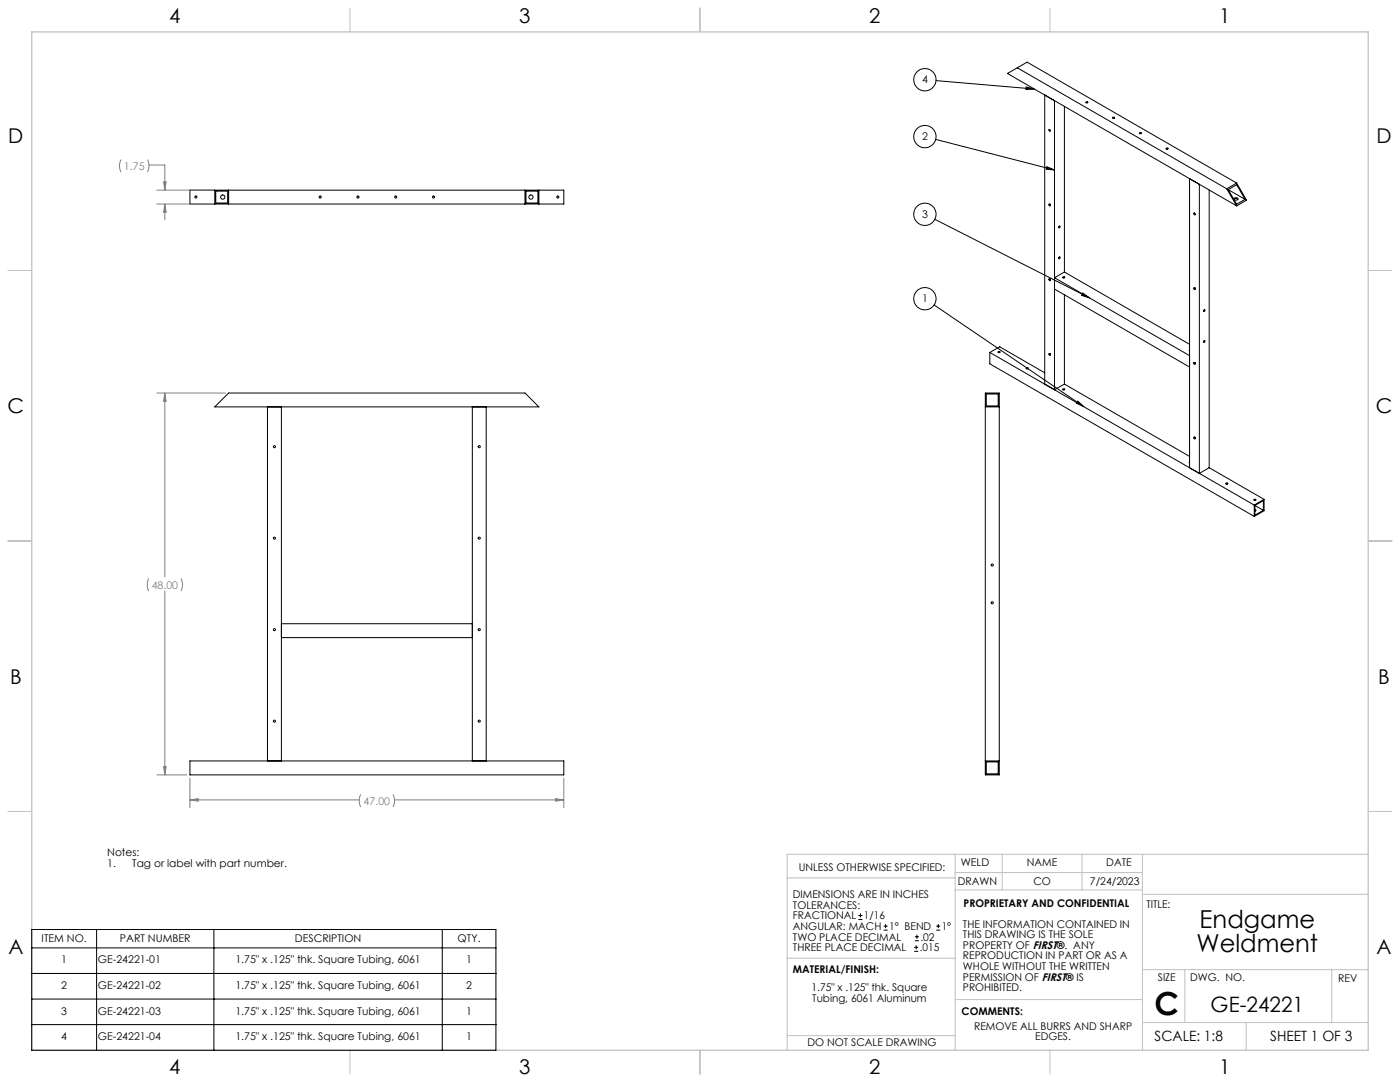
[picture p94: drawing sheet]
<svg xmlns="http://www.w3.org/2000/svg" width="559mm" height="432mm" viewBox="0 0 559 432" stroke-linecap="round" stroke-linejoin="round" font-family="sans-serif">
<defs><g id="words">
<text font-size="12.7" x="460.9" y="405.2">C</text>
<g font-size="9.9">
<text x="478.8" y="370.2">Endgame</text>
<text x="477.6" y="380.1">Weldment</text>
</g>
<text font-size="8.5" x="483.2" y="404">GE-24221</text>
<g font-size="8.1">
<text x="67.6" y="9.3">4</text>
<text x="207.3" y="9.3">3</text>
<text x="347" y="9.3">2</text>
<text x="486.7" y="9.3">1</text>
<text x="3.3" y="57">D</text>
<text x="549.4" y="57">D</text>
<text x="3" y="164.9">C</text>
<text x="549.1" y="164.9">C</text>
<text x="4" y="272.9">B</text>
<text x="550.1" y="272.9">B</text>
<text x="3.3" y="380.8">A</text>
<text x="549.4" y="380.8">A</text>
<text x="67.6" y="428.4">4</text>
<text x="207.3" y="428.4">3</text>
<text x="347" y="428.4">2</text>
<text x="486.7" y="428.4">1</text>
</g>
<g font-size="5.6">
<text x="460.9" y="415.2">SCALE: 1:8</text>
<text x="507" y="415.2">SHEET 1 OF 3</text>
</g>
<g font-size="4.2">
<text x="368" y="33.3">4</text>
<text x="368" y="56">2</text>
<text x="368" y="87">3</text>
<text x="368" y="120.7">1</text>
<text x="42.8" y="341.7">Notes:</text>
<text x="42.8" y="345.9">1.</text>
<text x="52.8" y="345.9">Tag or label with part number.</text>
<text x="318.8" y="347.7">UNLESS OTHERWISE SPECIFIED:</text>
<text x="383.5" y="345.5">WELD</text>
<text x="409.9" y="345.7">NAME</text>
<text x="441.6" y="345.7">DATE</text>
<text x="382.3" y="353.3">DRAWN</text>
<text x="412.5" y="353.3">CO</text>
<text x="435" y="353.3">7/24/2023</text>
<text x="316.5" y="358.5">DIMENSIONS ARE IN INCHES</text>
<text x="316.5" y="362.7">TOLERANCES:</text>
<text x="384.6" y="361.9">PROPRIETARY AND CONFIDENTIAL</text>
<text x="457.6" y="362.3">TITLE:</text>
<text x="316.5" y="371.2">ANGULAR: MACH</text>
<text x="316.5" y="366.9">FRACTIONAL</text>
<text x="344.8" y="366.9">1/16</text>
<text x="354.9" y="371.2">1° BEND</text>
<text x="375.9" y="371.2">1°</text>
<text x="384.4" y="370.2">THE INFORMATION CONTAINED IN</text>
<text x="16.6" y="376.1">ITEM NO.</text>
<text x="47.9" y="376.1">PART NUMBER</text>
<text x="117.7" y="376.1">DESCRIPTION</text>
<text x="182.7" y="376.1">QTY.</text>
<text x="316.5" y="375.4">TWO PLACE DECIMAL</text>
<text x="367.4" y="375.4">.02</text>
<text x="384.4" y="374.4">THIS DRAWING IS THE SOLE</text>
<text x="316.5" y="379.6">THREE PLACE DECIMAL</text>
<text x="367.1" y="379.6">.015</text>
<text x="384.4" y="378.6">PROPERTY OF FIRST®. ANY</text>
<text x="384.4" y="382.9">REPRODUCTION IN PART OR AS A</text>
<text x="24.5" y="384.5">1</text>
<text x="39.1" y="384.5">GE-24221-01</text>
<text x="94" y="384.5">1.75&quot; x .125&quot; thk. Square Tubing, 6061</text>
<text x="186.1" y="384.5">1</text>
<text x="316.5" y="388.4">MATERIAL/FINISH:</text>
<text x="384.4" y="387.1">WHOLE WITHOUT THE WRITTEN</text>
<text x="24.5" y="394.7">2</text>
<text x="39.1" y="394.7">GE-24221-02</text>
<text x="94" y="394.7">1.75&quot; x .125&quot; thk. Square Tubing, 6061</text>
<text x="186.1" y="394.7">2</text>
<text x="323.9" y="395.6">1.75&quot; x .125&quot; thk. Square</text>
<text x="384.4" y="391.3">PERMISSION OF FIRST® IS</text>
<text x="384.4" y="395.6">PROHIBITED.</text>
<text x="462.2" y="391.3">SIZE</text>
<text x="475.1" y="391.3">DWG. NO.</text>
<text x="534.1" y="391.8">REV</text>
<text x="324.2" y="399.8">Tubing, 6061 Aluminum</text>
<text x="24.5" y="404.9">3</text>
<text x="39.1" y="404.9">GE-24221-03</text>
<text x="94" y="404.9">1.75&quot; x .125&quot; thk. Square Tubing, 6061</text>
<text x="186.1" y="404.9">1</text>
<text x="383.8" y="405.1">COMMENTS:</text>
<text x="388.8" y="410.9">REMOVE ALL BURRS AND SHARP</text>
<text x="24.5" y="415.1">4</text>
<text x="39.1" y="415.1">GE-24221-04</text>
<text x="94" y="415.1">1.75&quot; x .125&quot; thk. Square Tubing, 6061</text>
<text x="186.1" y="415.1">1</text>
<text x="322.3" y="417.6">DO NOT SCALE DRAWING</text>
<text x="413.2" y="415.2">EDGES.</text>
</g>
<g font-size="4.2" fill="#808080">
<text x="49.5" y="67.8">1.75</text>
<text x="60.5" y="234.9">48.00</text>
<text x="145.2" y="321.1">47.00</text>
</g>
</g></defs>
<g fill="none" stroke="#c0c0c0" stroke-width=".4">
<path d="M139.7 3.2v9.5M279.4 3.2v9.5M419.1 3.2v9.5M3.1 107.9h9.6M546.1 107.9h9.5M3.1 215.9h9.6M546.1 215.9h9.5M3.1 323.8h9.6M546.1 323.8h9.5M314.2 350.3h67M381.2 340.9v78.2M381.2 355.1h74.8"/>
<path d="M381.2 348.2h74.8M400 340.9v14.2M431.9 340.9v14.2M456 340.9v78.2M456 356.9h90.1M546.1 340.9h-231.9v78.2M314.2 382.4h67.2M381.2 398.9h74.8M456 387h90.1M472.9 387v21.1M531.6 387v21.1M139.7 419.1v9.6"/>
<path d="M279.4 419.1v9.6M314.2 413.3h67M419.1 419.1v9.6M456 408.1h90.1M497.4 408.1v11"/>
</g>
<path d="M12.7 12.7h533.4v406.4h-533.4z" fill="none" stroke="#c0c0c0" stroke-width=".5"/>
<g fill="none" stroke="#000" stroke-width=".4">
<path d="M373.6 32.2l39.2 3.3M406 27.1l-3.9 2.2 91.5 52.9M406 27.1l83.7 48.3M406 27.1l4-2.3 83.6 48.3M409.6 34.7l3.2 .8-3.3 .2zM417 37.9v115.4M373.5 55.6l47.4 12.2M418.9 51.7l.3 .5M418.9 51.6v.1M420.9 40.2v115.3l4-2.2M424.9 42.4v66.1M433.4 40.7l.6-.1 .2 .3-.5 .2z"/>
<path d="M433.5 41h.6M444.1 46.9l.4-.2 .4 .3-.5 .2zM444.2 47.2h.6M454.8 53.1l.5-.2 .3 .3-.6 .2zM454.8 53.3h.7M465.4 59.2l.5-.1 .3 .2-.5 .2zM465.5 59.5h.6M75.8 75.9h149.2v5.5h-149.2zM85.7 75.9v5.5M86.1 76.3h4.8v4.7h-4.8zM91.3 75.9v5.5M209.6 75.9v5.5"/>
<path d="M209.9 76.3h4.8v4.7h-4.8zM215.1 75.9v5.5M417.8 66.5l3.1 1.3-3.3-.3zM474.8 71.3v115.4M478.7 73.6v115.3l3.9-2.2M482.6 75.8v110.9M489.7 75.4l3.9 6.8M490.2 75.7l3.4-2 3.4 5.9M490.2 75.7l3.4 5.8 3.4-1.9M490.2 75.7l6.8 3.9M492.5 79.6l.6-.4 1 .4M492.6 79.2l1-.3a.57 .57 0 0 1 .5 .8 .57 .57 0 0 1-1 .2 .48 .48 0 0 1-.5-.2 .48 .48 0 0 1 0-.5z"/>
<path d="M493.6 73.1l3.9 6.8-3.9 2.3M493.6 73.1l-3.9 2.3M373.1 87.5l61.8 31.4M418.7 81.5h.2a.4 .4 0 0 1 .4 .4 .4 .4 0 0 1-.5 .3 .4 .4 0 0 1-.1-.6zM418.9 81.5h.1M418.9 81.5l.3 .5M422.9 90.2l-.3 .6M476.7 85.1l.4 .5M476.7 85v.1M418.7 111.3h.2a.4 .4 0 0 1 .4 .4 .4 .4 0 0 1-.5 .3 .4 .4 0 0 1-.1-.6zM418.9 111.3h.1M418.9 111.3l.3 .5"/>
<path d="M420.9 115.4l53.9 31.1M422.9 102.6l-.3 .5M424.2 110.6h.8l-.6 .3zM424.3 110.8h.6M424.6 110.7v.2M424.9 108.5l-4 2.3 53.9 31.1M424.9 108.5l49.9 28.9M424.9 117.7v35.6M432.2 116.9l2.7 2-3.2-1zM476.5 114.9l.2-.1a.4 .4 0 0 1 .4 .5 .4 .4 0 0 1-.5 .3 .4 .4 0 0 1-.1-.7zM476.7 114.9h.1M476.7 114.9l.4 .5"/>
<path d="M372.9 121.7l59.7 40.6M474.8 140h.1M474.8 139.7v.3M480.6 136l.4 .1-.5 .6zM480.6 123.6l.4 .2-.5 .5zM480.7 123.6l-.3 .5M480.7 135.9l-.3 .6M393.3 156.8h5.6v152.4h-5.6zM393.7 157.2h4.7v4.8h-4.7zM395.1 140.7l105.5 60.9M395.1 140.7v4.5l105.5 60.9M395.1 140.7l3.9-2.3 18 10.4"/>
<path d="M398.4 140.4l.4-.2 .4 .3-.6 .2zM398.4 140.7h.7M398.7 140.6v.1M409.6 146.9l.4-.2 .4 .3-.5 .2zM409.6 147.1h.7M418.7 141.1h.2a.4 .4 0 0 1 .4 .4 .4 .4 0 0 1-.5 .3 .4 .4 0 0 1-.1-.6zM418.9 141.1h.1M418.9 141.1l.3 .5M424.3 155.5h.6M424.9 153.3l49.9 28.8M476.5 144.7l.2-.1a.4 .4 0 0 1 .4 .5 .4 .4 0 0 1-.5 .3 .4 .4 0 0 1-.1-.7zM476.7 144.7h.1"/>
<path d="M476.7 144.7l.4 .5M85.7 162.4l5.6-5.6h118.3l5.5 5.6zM106.8 162.4v141.3M112.3 162.4v141.3M188.5 162.4v141.3M194.1 162.4v141.3M393.3 162.4h5.6M430.2 160.1l2.4 2.2-3-1.4zM476.5 174.6l.2-.2a.4 .4 0 0 1 .4 .5 .4 .4 0 0 1-.5 .3 .4 .4 0 0 1-.1-.6zM476.7 174.5h.1M476.7 174.5l.4 .5M474.8 184.4v.3"/>
<path d="M474.8 184.7h.1M482.6 186.7l21.9 12.6M489.3 192.9l.4-.2 .4 .3-.6 .2zM489.3 193.1h.7M500.6 199.3l.7 .2-.5 .2zM500.6 199.6h.6M504.5 199.3l-3.9 2.3M504.5 199.3v4.5l-3.9 2.3M500.6 201.6v4.5M500.9 203.4l.4 .2-.4 .3M500.9 203.8h.3M500.9 201.7v3.9l3.4-1.9"/>
<path d="M500.9 201.7l3.4-1.9v3.9M500.9 201.7l3.4 2M112.3 254.5h76.2M112.3 248.9h76.2M75.8 303.7h149.2v5.5h-149.2zM393.3 303.7h5.6M393.7 304.1h4.7v4.7h-4.7zM12.7 370.9h185.2v48.2h-185.2zM12.7 378.3h185.2M38.6 370.9v48.2M85.4 370.9v48.2M176.5 370.9v48.2"/>
<path d="M12.7 388.5h185.2M12.7 398.7h185.2M12.7 408.9h185.2"/>
<circle cx="369.2" cy="31.8" r="4.4"/>
<circle cx="369.2" cy="54.5" r="4.5"/>
<circle cx="418.9" cy="52.1" r=".37"/>
<circle cx="78.2" cy="78.7" r=".42"/>
<circle cx="88.9" cy="78.7" r=".85"/>
<circle cx="127.8" cy="78.7" r=".42"/>
<circle cx="142.9" cy="78.7" r=".42"/>
<circle cx="157.9" cy="78.7" r=".42"/>
<circle cx="173" cy="78.7" r=".42"/>
<circle cx="211.9" cy="78.7" r=".84"/>
<circle cx="222.6" cy="78.7" r=".42"/>
<circle cx="369.2" cy="85.5" r="4.4"/>
<circle cx="422.8" cy="90.5" r=".33"/>
<circle cx="476.7" cy="85.5" r=".37"/>
<circle cx="369.2" cy="119.2" r="4.5"/>
<circle cx="422.8" cy="102.8" r=".35"/>
<circle cx="424.5" cy="155.3" r=".34"/>
<circle cx="109.5" cy="178.3" r=".42"/>
<circle cx="191.3" cy="178.3" r=".43"/>
<circle cx="109.5" cy="214.8" r=".42"/>
<circle cx="191.3" cy="214.8" r=".43"/>
<circle cx="396.1" cy="225.5" r=".42"/>
<circle cx="109.5" cy="251.3" r=".42"/>
<circle cx="191.3" cy="251.3" r=".43"/>
<circle cx="396.1" cy="240.6" r=".42"/>
<circle cx="109.5" cy="287.8" r=".42"/>
<circle cx="191.3" cy="287.8" r=".43"/>
</g>
<g fill="none" stroke="#808080" stroke-width=".4">
<path d="M48.3 63.7l-.6 2.3 .6 2.7M58.8 63.7l.6 2-.1 1.7-.5 1.3M59.4 65.9h6.4v10M62.6 75.9h21.9M65.3 72.6h1l-.5 3.3zM62.6 81.4h21.9M65.8 81.4v6.4M65.8 81.4l.5 3.3h-1zM62.6 156.8h27.4M65.8 156.8v73.4M65.8 156.8l.5 3.3h-1zM59.3 230.8l-.5 2v1.4l.5 1.7"/>
<path d="M65.8 235.9v73.3M72.2 230.8l.6 2.4-.6 2.7M62.6 309.2h11.9M65.3 305.9h1l-.5 3.3zM75.8 310.5v11.9M75.8 319.2h67.6M75.8 319.2l3.3-.5v1zM144 317l-.6 2.4 .6 2.7M156.9 317l.5 2v1.4l-.5 1.7M157.4 319.2h67.6M221.7 318.7l3.3 .5-3.3 .5zM225 310.5v11.9"/>
</g>
<path d="M409.6 34.7l3.2 .8-3.3 .2zM417.8 66.5l3.1 1.3-3.3-.3zM432.2 116.9l2.7 2-3.2-1zM430.2 160.1l2.4 2.2-3-1.4z" fill="#000"/>
<path d="M75.8 319.2l3.3-.5v1zM221.7 318.7l3.3 .5-3.3 .5zM65.3 305.9h1l-.5 3.3zM65.8 156.8l.5 3.3h-1zM65.8 81.4l.5 3.3h-1zM65.3 72.6h1l-.5 3.3z" fill="#808080"/>
<g fill="none" stroke="#000" stroke-width=".4">
<path d="M342.6 367h1.6M342.6 365.4h1.6M343.4 364.6v1.5M352.7 371.2h1.6M352.7 369.6h1.6M353.5 368.8v1.6M364.9 379.7h1.6M364.9 378.1h1.6M365.2 375.4h1.6M365.2 373.8h1.6M365.7 377.3v1.5M366 373v1.6"/>
<path d="M373.7 371.2h1.6M373.7 369.6h1.6M374.5 368.8v1.6"/>
</g>
<use href="#words"/>
</svg>
